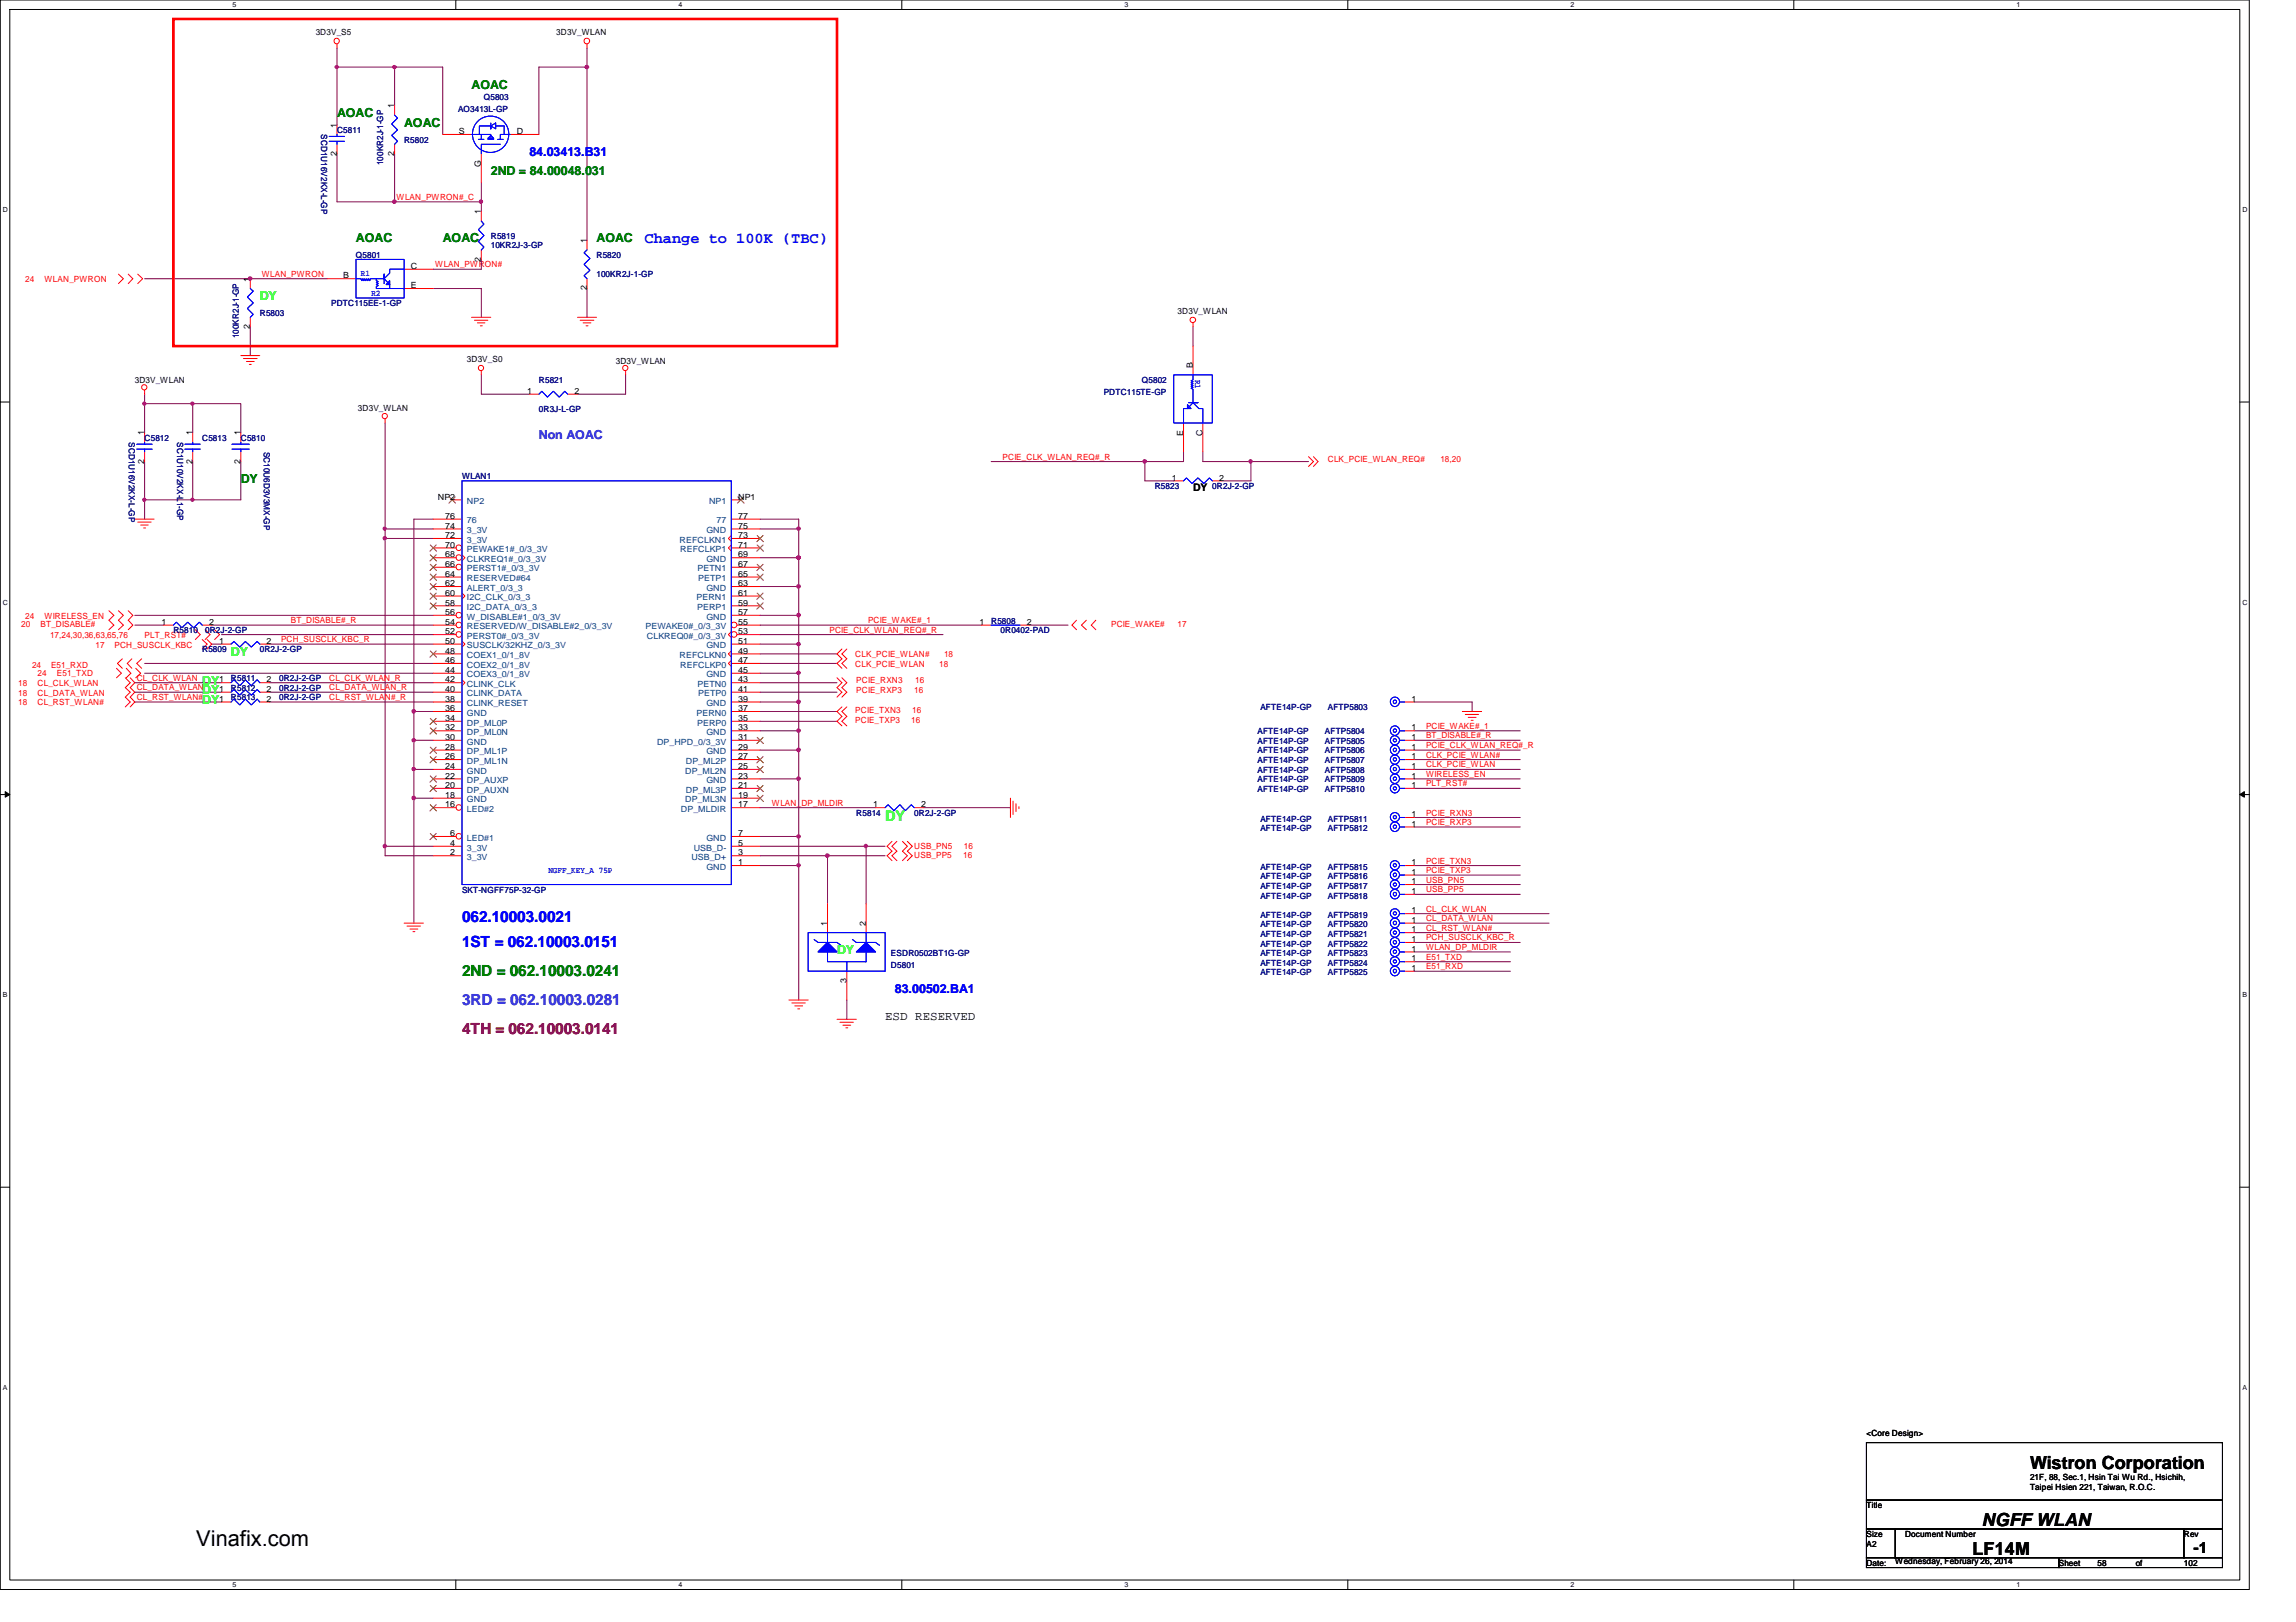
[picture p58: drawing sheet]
<svg xmlns="http://www.w3.org/2000/svg" width="297mm" height="210mm" viewBox="0 0 297 210" stroke-linecap="round" stroke-linejoin="round" font-family="sans-serif">
<defs><g id="words">
<text font-size="2.8" x="25.4" y="200.1">Vinafix.com</text>
<g font-size="2.3">
<text x="262.6" y="190.1">Wistron Corporation</text>
<text x="256.4" y="197.5">NGFF WLAN</text>
<text x="255.2" y="201.3">LF14M</text>
</g>
<g font-size="2" fill="#00f">
<text x="83.4" y="31.5">Change to 100K (TBC)</text>
<text x="59.8" y="119.3">062.10003.0021</text>
<text x="59.8" y="122.6">1ST = 062.10003.0151</text>
</g>
<text font-size="2" fill="#008000" x="59.8" y="126.3">2ND = 062.10003.0241</text>
<text font-size="2" fill="#8000ff" x="59.8" y="130">3RD = 062.10003.0281</text>
<text font-size="2" fill="#800000" x="59.8" y="133.8">4TH = 062.10003.0141</text>
<text font-size="2" x="283.8" y="201">-1</text>
<text font-size="1.9" fill="#0f0" x="114.5" y="106.2">DY</text>
<g font-size="1.6" fill="#008000">
<text x="61" y="11.5">AOAC</text>
<text x="43.6" y="15.2">AOAC</text>
<text x="52.3" y="16.4">AOAC</text>
<text x="63.5" y="22.6">2ND = 84.00048.031</text>
<text x="46.1" y="31.4">AOAC</text>
<text x="57.3" y="31.4">AOAC</text>
<text x="77.2" y="31.4">AOAC</text>
<text x="31.2" y="62.5">DY</text>
</g>
<g font-size="1.6" fill="#00f">
<text x="68.5" y="20.2">84.03413.B31</text>
<text x="115.8" y="128.4">83.00502.BA1</text>
</g>
<g font-size="1.6" fill="#0f0">
<text x="33.6" y="38.9">DY</text>
<text x="26.2" y="88.6">DY</text>
<text x="26.2" y="89.9">DY</text>
<text x="29.9" y="84.9">DY</text>
<text x="26.2" y="91.1">DY</text>
<text x="108.3" y="123.5">DY</text>
</g>
<text font-size="1.6" fill="#8000ff" x="69.7" y="56.8">Non AOAC</text>
<text font-size="1.6" x="114.5" y="132">ESD RESERVED</text>
<text font-size="1.4" x="154.3" y="63.5">DY</text>
<g font-size="1.1">
<text x="40.8" y="4.5">3D3V_S5</text>
<text x="72" y="4.5">3D3V_WLAN</text>
<text x="43.6" y="16.5" transform="rotate(-90 43.6 16.5)">1</text>
<text x="51" y="14" transform="rotate(-90 51 14)">1</text>
<text x="59.3" y="17.4">S</text>
<text x="66.9" y="17.4">D</text>
<text x="43.6" y="20.2" transform="rotate(-90 43.6 20.2)">2</text>
<text x="51" y="20.2" transform="rotate(-90 51 20.2)">2</text>
<text x="62.2" y="21.7" transform="rotate(-90 62.2 21.7)">G</text>
<text x="62.2" y="27.7" transform="rotate(-90 62.2 27.7)">1</text>
<text x="53.2" y="34.8">C</text>
<text x="62.2" y="33.9" transform="rotate(-90 62.2 33.9)">2</text>
<text x="75.9" y="31.5" transform="rotate(-90 75.9 31.5)">1</text>
<text x="32.3" y="36.4" transform="rotate(-90 32.3 36.4)">1</text>
<text x="44.4" y="36">B</text>
<text x="53.2" y="37.3">E</text>
<text x="75.9" y="37.6" transform="rotate(-90 75.9 37.6)">2</text>
<text x="152.4" y="40.6">3D3V_WLAN</text>
<text x="32.3" y="42.6" transform="rotate(-90 32.3 42.6)">2</text>
<text x="60.4" y="46.9">3D3V_S0</text>
<text x="79.7" y="47.1">3D3V_WLAN</text>
<text x="154.3" y="47.6" transform="rotate(-90 154.3 47.6)">B</text>
<text x="17.4" y="49.6">3D3V_WLAN</text>
<text x="46.3" y="53.2">3D3V_WLAN</text>
<text x="68.2" y="51">1</text>
<text x="74.3" y="51">2</text>
<text x="18.7" y="60" transform="rotate(-90 18.7 60)">2</text>
<text x="18.7" y="56.3" transform="rotate(-90 18.7 56.3)">1</text>
<text x="24.9" y="60" transform="rotate(-90 24.9 60)">2</text>
<text x="24.9" y="56.3" transform="rotate(-90 24.9 56.3)">1</text>
<text x="31.1" y="60" transform="rotate(-90 31.1 60)">2</text>
<text x="31.1" y="56.3" transform="rotate(-90 31.1 56.3)">1</text>
<text x="153.1" y="56.4" transform="rotate(-90 153.1 56.4)">E</text>
<text x="155.6" y="56.5" transform="rotate(-90 155.6 56.5)">C</text>
<text x="56.6" y="64.6">NP2</text>
<text x="95.5" y="64.6">NP1</text>
<text x="151.6" y="62.2">1</text>
<text x="157.7" y="62.2">2</text>
<text x="57.6" y="70.9">70</text>
<text x="57.6" y="69.6">72</text>
<text x="57.6" y="68.4">74</text>
<text x="57.6" y="67.1">76</text>
<text x="95.5" y="69.6">73</text>
<text x="95.5" y="70.9">71</text>
<text x="95.5" y="68.4">75</text>
<text x="95.5" y="67.1">77</text>
<text x="57.6" y="77.1">60</text>
<text x="57.6" y="75.9">62</text>
<text x="57.6" y="74.6">64</text>
<text x="57.6" y="73.4">66</text>
<text x="57.6" y="72.1">68</text>
<text x="95.5" y="74.6">65</text>
<text x="95.5" y="77.1">61</text>
<text x="95.5" y="72.1">69</text>
<text x="95.5" y="73.4">67</text>
<text x="95.5" y="75.9">63</text>
<text x="20.9" y="80.9">1</text>
<text x="27" y="80.9">2</text>
<text x="28.4" y="83.3">1</text>
<text x="34.5" y="83.3">2</text>
<text x="57.6" y="83.3">50</text>
<text x="57.6" y="82.1">52</text>
<text x="57.6" y="80.9">54</text>
<text x="57.6" y="79.6">56</text>
<text x="57.6" y="78.4">58</text>
<text x="95.5" y="80.9">55</text>
<text x="95.5" y="82.1">53</text>
<text x="95.5" y="79.6">57</text>
<text x="95.5" y="83.3">51</text>
<text x="95.5" y="78.4">59</text>
<text x="126.7" y="80.9">1</text>
<text x="132.8" y="80.9">2</text>
<text x="28.4" y="88.3">1</text>
<text x="28.4" y="89.5">1</text>
<text x="34.5" y="88.3">2</text>
<text x="34.5" y="89.5">2</text>
<text x="57.6" y="89.5">40</text>
<text x="57.6" y="88.3">42</text>
<text x="57.6" y="87.1">44</text>
<text x="57.6" y="85.8">46</text>
<text x="57.6" y="84.6">48</text>
<text x="95.5" y="84.6">49</text>
<text x="95.5" y="89.5">41</text>
<text x="95.5" y="85.8">47</text>
<text x="95.5" y="87.1">45</text>
<text x="95.5" y="88.3">43</text>
<text x="28.4" y="90.8">1</text>
<text x="34.5" y="90.8">2</text>
<text x="57.6" y="95.8">30</text>
<text x="57.6" y="94.5">32</text>
<text x="57.6" y="93.3">34</text>
<text x="57.6" y="92">36</text>
<text x="57.6" y="90.8">38</text>
<text x="95.5" y="95.8">31</text>
<text x="95.5" y="92">37</text>
<text x="95.5" y="90.8">39</text>
<text x="95.5" y="94.5">33</text>
<text x="95.5" y="93.3">35</text>
<text x="182.6" y="95.8">1</text>
<text x="182.6" y="90.8">1</text>
<text x="182.6" y="94.5">1</text>
<text x="57.6" y="102">20</text>
<text x="57.6" y="100.8">22</text>
<text x="57.6" y="99.5">24</text>
<text x="57.6" y="98.3">26</text>
<text x="57.6" y="97">28</text>
<text x="95.5" y="99.5">25</text>
<text x="95.5" y="97">29</text>
<text x="95.5" y="98.3">27</text>
<text x="95.5" y="100.8">23</text>
<text x="95.5" y="102">21</text>
<text x="182.6" y="99.5">1</text>
<text x="182.6" y="98.3">1</text>
<text x="182.6" y="100.8">1</text>
<text x="182.6" y="102">1</text>
<text x="182.6" y="97">1</text>
<text x="57.6" y="104.5">16</text>
<text x="57.6" y="103.3">18</text>
<text x="95.5" y="104.5">17</text>
<text x="95.5" y="103.3">19</text>
<text x="113" y="104.5">1</text>
<text x="119.2" y="104.5">2</text>
<text x="182.6" y="105.7">1</text>
<text x="182.6" y="107">1</text>
<text x="58.2" y="110.7">2</text>
<text x="58.2" y="109.5">4</text>
<text x="58.2" y="108.2">6</text>
<text x="95.5" y="109.5">5</text>
<text x="95.5" y="108.2">7</text>
<text x="95.5" y="112">1</text>
<text x="95.5" y="110.7">3</text>
<text x="182.6" y="112">1</text>
<text x="182.6" y="113.2">1</text>
<text x="107" y="119.8" transform="rotate(-90 107 119.8)">1</text>
<text x="112" y="119.8" transform="rotate(-90 112 119.8)">2</text>
<text x="182.6" y="115.7">1</text>
<text x="182.6" y="119.4">1</text>
<text x="182.6" y="114.4">1</text>
<text x="182.6" y="118.2">1</text>
<text x="182.6" y="123.1">1</text>
<text x="182.6" y="120.6">1</text>
<text x="182.6" y="121.9">1</text>
<text x="182.6" y="124.4">1</text>
<text x="182.6" y="125.6">1</text>
<text x="109.5" y="127.2" transform="rotate(-90 109.5 127.2)">3</text>
<text x="241.5" y="185.9">&lt;Core Design&gt;</text>
<text x="262.6" y="191.5">21F, 88, Sec.1, Hsin Tai Wu Rd., Hsichih,</text>
<text x="241.5" y="195.2">Title</text>
<text x="262.6" y="192.8">Taipei Hsien 221, Taiwan, R.O.C.</text>
<text x="241.5" y="202.6">Date:</text>
<text x="241.5" y="200.2">A2</text>
<text x="241.5" y="198.9">Size</text>
<text x="245.2" y="202.4">Wednesday, February 26, 2014</text>
<text x="246.5" y="198.9">Document Number</text>
<text x="266.4" y="202.6">Sheet</text>
<text x="271.4" y="202.6">58</text>
<text x="276.3" y="202.6">of</text>
<text x="282.5" y="198.9">Rev</text>
<text x="282.5" y="202.6">102</text>
</g>
<g font-size="1.1" fill="#000080">
<text x="41.6" y="17.4" transform="rotate(90 41.6 17.4)">SCD1U16V2KX-L-GP</text>
<text x="43.6" y="17.2">C5811</text>
<text x="59.3" y="14.5">AO3413L-GP</text>
<text x="62.6" y="13">Q5803</text>
<text x="49.6" y="21.4" transform="rotate(-90 49.6 21.4)">100KR2J-1-GP</text>
<text x="52.3" y="18.5">R5802</text>
<text x="46.1" y="33.4">Q5801</text>
<text x="63.5" y="30.9">R5819</text>
<text x="63.5" y="32">10KR2J-3-GP</text>
<text x="77.2" y="33.4">R5820</text>
<text x="77.2" y="35.9">100KR2J-1-GP</text>
<text x="33.6" y="40.9">R5803</text>
<text x="42.8" y="39.6">PDTC115EE-1-GP</text>
<text x="30.9" y="43.8" transform="rotate(-90 30.9 43.8)">100KR2J-1-GP</text>
<text x="69.7" y="49.6">R5821</text>
<text x="69.7" y="53.3">0R3J-L-GP</text>
<text x="142.8" y="51.1">PDTC115TE-GP</text>
<text x="147.7" y="49.6">Q5802</text>
<text x="16.7" y="57.2" transform="rotate(90 16.7 57.2)">SCD1U16V2KX-L-GP</text>
<text x="18.7" y="57.1">C5812</text>
<text x="22.9" y="57.2" transform="rotate(90 22.9 57.2)">SC1U10V2KX-L1-GP</text>
<text x="26.2" y="57.1">C5813</text>
<text x="31.2" y="57.1">C5810</text>
<text x="34.1" y="58.5" transform="rotate(90 34.1 58.5)">SC10U6D3V3MX-GP</text>
<text x="59.8" y="62">WLAN1</text>
<text x="149.4" y="63.3">R5823</text>
<text x="156.8" y="63.3">0R2J-2-GP</text>
<text x="22.4" y="82">R5810</text>
<text x="26.5" y="82">0R2J-2-GP</text>
<text x="128.2" y="80.7">R5808</text>
<text x="129.5" y="82">0R0402-PAD</text>
<text x="26.2" y="84.4">R5809</text>
<text x="29.9" y="88.2">R5811</text>
<text x="29.9" y="89.4">R5812</text>
<text x="33.6" y="84.4">0R2J-2-GP</text>
<text x="36.1" y="88.2">0R2J-2-GP</text>
<text x="36.1" y="89.4">0R2J-2-GP</text>
<text x="29.9" y="90.6">R5813</text>
<text x="36.1" y="90.6">0R2J-2-GP</text>
<text x="162.7" y="95">AFTE14P-GP</text>
<text x="163.1" y="91.9">AFTE14P-GP</text>
<text x="171.4" y="95">AFTP5804</text>
<text x="171.8" y="91.9">AFTP5803</text>
<text x="162.7" y="100">AFTE14P-GP</text>
<text x="162.7" y="98.8">AFTE14P-GP</text>
<text x="162.7" y="101.2">AFTE14P-GP</text>
<text x="162.7" y="96.3">AFTE14P-GP</text>
<text x="162.7" y="97.5">AFTE14P-GP</text>
<text x="171.4" y="100">AFTP5808</text>
<text x="171.4" y="98.8">AFTP5807</text>
<text x="171.4" y="101.2">AFTP5809</text>
<text x="171.4" y="96.3">AFTP5805</text>
<text x="171.4" y="97.5">AFTP5806</text>
<text x="110.8" y="105.6">R5814</text>
<text x="118.3" y="105.6">0R2J-2-GP</text>
<text x="162.7" y="102.5">AFTE14P-GP</text>
<text x="163.1" y="106.3">AFTE14P-GP</text>
<text x="163.1" y="107.6">AFTE14P-GP</text>
<text x="171.4" y="102.5">AFTP5810</text>
<text x="171.8" y="106.3">AFTP5811</text>
<text x="171.8" y="107.6">AFTP5812</text>
<text x="163.1" y="112.6">AFTE14P-GP</text>
<text x="163.1" y="113.8">AFTE14P-GP</text>
<text x="171.8" y="112.6">AFTP5815</text>
<text x="171.8" y="113.8">AFTP5816</text>
<text x="59.8" y="115.5">SKT-NGFF75P-32-GP</text>
<text x="163.1" y="116.3">AFTE14P-GP</text>
<text x="163.1" y="115.1">AFTE14P-GP</text>
<text x="163.1" y="118.8">AFTE14P-GP</text>
<text x="171.8" y="116.3">AFTP5818</text>
<text x="171.8" y="115.1">AFTP5817</text>
<text x="171.8" y="118.8">AFTP5819</text>
<text x="115.3" y="125.3">D5801</text>
<text x="115.3" y="123.7">ESDR0502BT1G-GP</text>
<text x="163.1" y="123.7">AFTE14P-GP</text>
<text x="163.1" y="121.3">AFTE14P-GP</text>
<text x="163.1" y="120">AFTE14P-GP</text>
<text x="163.1" y="122.5">AFTE14P-GP</text>
<text x="163.1" y="125">AFTE14P-GP</text>
<text x="171.8" y="123.7">AFTP5823</text>
<text x="171.8" y="121.3">AFTP5821</text>
<text x="171.8" y="120">AFTP5820</text>
<text x="171.8" y="122.5">AFTP5822</text>
<text x="171.8" y="125">AFTP5824</text>
<text x="163.1" y="126.2">AFTE14P-GP</text>
<text x="171.8" y="126.2">AFTP5825</text>
</g>
<g font-size="1.1" fill="#f00">
<text x="51.3" y="25.9">WLAN_PWRON#_C</text>
<text x="33.9" y="35.8">WLAN_PWRON</text>
<text x="56.3" y="34.6">WLAN_PWRON#</text>
<text x="3.3" y="36.5">24</text>
<text x="5.8" y="36.5">WLAN_PWRON</text>
<text x="129.7" y="59.5">PCIE_CLK_WLAN_REQ#_R</text>
<text x="171.8" y="59.8">CLK_PCIE_WLAN_REQ#</text>
<text x="186.3" y="59.8">18,20</text>
<text x="2.7" y="81.2">20</text>
<text x="3.3" y="80.1">24</text>
<text x="5.2" y="81.2">BT_DISABLE#</text>
<text x="5.8" y="80.1">WIRELESS_EN</text>
<text x="6.5" y="82.5">17,24,30,36,63,65,76</text>
<text x="12.4" y="83.8">17</text>
<text x="14.8" y="83.8">PCH_SUSCLK_KBC</text>
<text x="18.7" y="82.5">PLT_RST#</text>
<text x="36.4" y="83.1">PCH_SUSCLK_KBC_R</text>
<text x="37.6" y="80.6">BT_DISABLE#_R</text>
<text x="107.3" y="81.9">PCIE_CLK_WLAN_REQ#_R</text>
<text x="112.3" y="80.6">PCIE_WAKE#_1</text>
<text x="143.8" y="81.2">PCIE_WAKE#</text>
<text x="152.4" y="81.2">17</text>
<text x="2.4" y="88.8">18</text>
<text x="4.1" y="86.4">24</text>
<text x="4.9" y="88.8">CL_CLK_WLAN</text>
<text x="4.9" y="87.4">24</text>
<text x="6.6" y="86.4">E51_RXD</text>
<text x="7.4" y="87.4">E51_TXD</text>
<text x="17.7" y="89.3">CL_DATA_WLAN</text>
<text x="17.7" y="88.1">CL_CLK_WLAN</text>
<text x="42.6" y="88.1">CL_CLK_WLAN_R</text>
<text x="42.6" y="89.3">CL_DATA_WLAN_R</text>
<text x="110.7" y="86.3">CLK_PCIE_WLAN</text>
<text x="110.7" y="85">CLK_PCIE_WLAN#</text>
<text x="110.8" y="88.4">PCIE_RXN3</text>
<text x="110.8" y="89.7">PCIE_RXP3</text>
<text x="118.3" y="89.7">16</text>
<text x="118.4" y="88.4">16</text>
<text x="121.5" y="86.3">18</text>
<text x="122.1" y="85">18</text>
<text x="2.4" y="90">18</text>
<text x="2.4" y="91.3">18</text>
<text x="4.9" y="90">CL_DATA_WLAN</text>
<text x="4.9" y="91.3">CL_RST_WLAN#</text>
<text x="17.7" y="90.6">CL_RST_WLAN#</text>
<text x="42.6" y="90.6">CL_RST_WLAN#_R</text>
<text x="110.7" y="93.5">PCIE_TXP3</text>
<text x="110.7" y="92.3">PCIE_TXN3</text>
<text x="117.9" y="93.5">16</text>
<text x="118" y="92.3">16</text>
<text x="184.5" y="94.3">PCIE_WAKE#_1</text>
<text x="184.5" y="95.5">BT_DISABLE#_R</text>
<text x="184.5" y="101.8">PLT_RST#</text>
<text x="184.5" y="99.3">CLK_PCIE_WLAN</text>
<text x="184.5" y="96.8">PCIE_CLK_WLAN_REQ#_R</text>
<text x="184.5" y="100.5">WIRELESS_EN</text>
<text x="184.5" y="98">CLK_PCIE_WLAN#</text>
<text x="99.9" y="104.3">WLAN_DP_MLDIR</text>
<text x="184.5" y="105.5">PCIE_RXN3</text>
<text x="184.5" y="106.8">PCIE_RXP3</text>
<text x="118.3" y="109.8">USB_PN5</text>
<text x="118.3" y="111.1">USB_PP5</text>
<text x="124.6" y="111.1">16</text>
<text x="124.7" y="109.8">16</text>
<text x="184.5" y="111.8">PCIE_TXN3</text>
<text x="184.5" y="113">PCIE_TXP3</text>
<text x="184.5" y="114.2">USB_PN5</text>
<text x="184.5" y="115.5">USB_PP5</text>
<text x="184.5" y="119.2">CL_DATA_WLAN</text>
<text x="184.5" y="118">CL_CLK_WLAN</text>
<text x="184.5" y="120.4">CL_RST_WLAN#</text>
<text x="184.5" y="121.7">PCH_SUSCLK_KBC_R</text>
<text x="184.5" y="122.9">WLAN_DP_MLDIR</text>
<text x="184.5" y="124.2">E51_TXD</text>
<text x="184.5" y="125.4">E51_RXD</text>
</g>
<g font-size="1.1" fill="#00f">
<text x="46.7" y="35.8">R1</text>
<text x="48" y="38.3">R2</text>
<text x="154.6" y="49.1" transform="rotate(90 154.6 49.1)">R1</text>
<text x="70.9" y="112.9">NGFF_KEY_A 75P</text>
</g>
<g font-size="1.1" fill="#004080">
<text x="60.4" y="65.2">NP2</text>
<text x="91.7" y="65.2">NP1</text>
<text x="60.4" y="71.5">PEWAKE1#_0/3_3V</text>
<text x="60.4" y="70.2">3_3V</text>
<text x="60.4" y="69">3_3V</text>
<text x="60.4" y="67.7">76</text>
<text x="87.9" y="70.2">REFCLKN1</text>
<text x="88" y="71.5">REFCLKP1</text>
<text x="91.4" y="69">GND</text>
<text x="92.7" y="67.7">77</text>
<text x="60.4" y="77.7">I2C_CLK_0/3_3</text>
<text x="60.4" y="76.5">ALERT_0/3_3</text>
<text x="60.4" y="75.2">RESERVED#64</text>
<text x="60.4" y="74">PERST1#_0/3_3V</text>
<text x="60.4" y="72.7">CLKREQ1#_0/3_3V</text>
<text x="90.1" y="77.7">PERN1</text>
<text x="90.3" y="74">PETN1</text>
<text x="90.3" y="75.2">PETP1</text>
<text x="91.4" y="72.7">GND</text>
<text x="91.4" y="76.5">GND</text>
<text x="60.4" y="83.9">SUSCLK/32KHZ_0/3_3V</text>
<text x="60.4" y="82.7">PERST0#_0/3_3V</text>
<text x="60.4" y="81.4">RESERVED/W_DISABLE#2_0/3_3V</text>
<text x="60.4" y="80.2">W_DISABLE#1_0/3_3V</text>
<text x="60.4" y="79">I2C_DATA_0/3_3</text>
<text x="83.5" y="81.4">PEWAKE0#_0/3_3V</text>
<text x="83.7" y="82.7">CLKREQ0#_0/3_3V</text>
<text x="90.2" y="79">PERP1</text>
<text x="91.4" y="80.2">GND</text>
<text x="91.4" y="83.9">GND</text>
<text x="60.4" y="88.9">CLINK_CLK</text>
<text x="60.4" y="87.7">COEX3_0/1_8V</text>
<text x="60.4" y="86.4">COEX2_0/1_8V</text>
<text x="60.4" y="85.2">COEX1_0/1_8V</text>
<text x="87.9" y="85.2">REFCLKN0</text>
<text x="88" y="86.4">REFCLKP0</text>
<text x="90.3" y="88.9">PETN0</text>
<text x="91.4" y="87.7">GND</text>
<text x="60.4" y="95.1">DP_ML0N</text>
<text x="60.4" y="93.9">DP_ML0P</text>
<text x="60.4" y="92.6">GND</text>
<text x="60.4" y="91.4">CLINK_RESET</text>
<text x="60.4" y="90.1">CLINK_DATA</text>
<text x="90.1" y="92.6">PERN0</text>
<text x="90.2" y="93.9">PERP0</text>
<text x="90.3" y="90.1">PETP0</text>
<text x="91.4" y="91.4">GND</text>
<text x="91.4" y="95.1">GND</text>
<text x="60.4" y="101.3">DP_AUXP</text>
<text x="60.4" y="100.1">GND</text>
<text x="60.4" y="98.8">DP_ML1N</text>
<text x="60.4" y="97.6">DP_ML1P</text>
<text x="60.4" y="96.4">GND</text>
<text x="85" y="96.4">DP_HPD_0/3_3V</text>
<text x="88.6" y="100.1">DP_ML2N</text>
<text x="88.7" y="98.8">DP_ML2P</text>
<text x="91.4" y="97.6">GND</text>
<text x="91.4" y="101.3">GND</text>
<text x="60.4" y="105.1">LED#2</text>
<text x="60.4" y="103.8">GND</text>
<text x="60.4" y="102.6">DP_AUXN</text>
<text x="88.1" y="105.1">DP_MLDIR</text>
<text x="88.6" y="103.8">DP_ML3N</text>
<text x="88.7" y="102.6">DP_ML3P</text>
<text x="60.4" y="111.3">3_3V</text>
<text x="60.4" y="110.1">3_3V</text>
<text x="60.4" y="108.8">LED#1</text>
<text x="89.4" y="111.3">USB_D+</text>
<text x="89.7" y="110.1">USB_D-</text>
<text x="91.4" y="108.8">GND</text>
<text x="91.4" y="112.6">GND</text>
</g>
<g font-size=".9">
<text x="30.1" y=".9">5</text>
<text x="87.8" y=".9">4</text>
<text x="145.5" y=".9">3</text>
<text x="203.2" y=".9">2</text>
<text x="260.9" y=".9">1</text>
<text x=".4" y="27.4">D</text>
<text x="290.1" y="27.4">D</text>
<text x=".4" y="78.2">C</text>
<text x="290.1" y="78.2">C</text>
<text x=".4" y="129">B</text>
<text x="290.1" y="129">B</text>
<text x=".4" y="179.8">A</text>
<text x="290.1" y="179.8">A</text>
<text x="30.1" y="205.4">5</text>
<text x="87.8" y="205.4">4</text>
<text x="145.5" y="205.4">3</text>
<text x="203.2" y="205.4">2</text>
<text x="260.9" y="205.4">1</text>
</g>
</g></defs>
<path d="M0 0h291v205.7h-291zM1.3 1.2h288.5v203.3h-288.5z" fill="none" stroke="#000" stroke-width=".13"/>
<g fill="#fff">
<path d="M30.1 .1h.5v1h-.5z"/>
<path d="M30.1 204.6h.5v1h-.5z"/>
</g>
<path d="M59 0v1.2M59 204.5v1.2" fill="none" stroke="#000" stroke-width=".13"/>
<g fill="#fff">
<path d="M87.8 .1h.5v1h-.5z"/>
<path d="M87.8 204.6h.5v1h-.5z"/>
</g>
<path d="M116.7 0v1.2M116.7 204.5v1.2" fill="none" stroke="#000" stroke-width=".13"/>
<g fill="#fff">
<path d="M145.5 .1h.5v1h-.5z"/>
<path d="M145.5 204.6h.5v1h-.5z"/>
</g>
<path d="M174.4 0v1.2M174.4 204.5v1.2" fill="none" stroke="#000" stroke-width=".13"/>
<g fill="#fff">
<path d="M203.2 .1h.5v1h-.5z"/>
<path d="M203.2 204.6h.5v1h-.5z"/>
</g>
<path d="M232.1 0v1.2M232.1 204.5v1.2" fill="none" stroke="#000" stroke-width=".13"/>
<g fill="#fff">
<path d="M260.9 .1h.5v1h-.5z"/>
<path d="M260.9 204.6h.5v1h-.5z"/>
<path d="M.4 26.6h.6v1h-.6z"/>
<path d="M290.1 26.6h.6v1h-.6z"/>
<path d="M.4 77.4h.6v1h-.6z"/>
<path d="M290.1 77.4h.6v1h-.6z"/>
</g>
<path d="M0 52h1.3M289.8 52h1.2" fill="none" stroke="#000" stroke-width=".13"/>
<g fill="#fff">
<path d="M.4 128.2h.6v1h-.6z"/>
<path d="M290.1 128.2h.6v1h-.6z"/>
</g>
<path d="M0 102.8h1.3M.7 102.4l.6 .4-.6 .4zM289.8 102.8h1.2M289.8 102.8l.6-.4v.8z" fill="none" stroke="#000" stroke-width=".13"/>
<path d="M.7 102.4l.6 .4-.6 .4zM289.8 102.8l.6-.4v.8z" fill="#000"/>
<g fill="#fff">
<path d="M.4 179h.5v1h-.5z"/>
<path d="M290.1 179h.6v1h-.6z"/>
</g>
<path d="M0 153.6h1.3M289.8 153.6h1.2" fill="none" stroke="#000" stroke-width=".13"/>
<g fill="none" stroke="#800040" stroke-width=".13">
<path d="M17.4 79.6h38.6M53.5 99.6h2.5M133.2 80.9h5M183 90.8h7.5v1.3M183 99.6h13.7M183 97.1h13.7M183 94.6h13.7M183 95.8h13.7M183 98.3h13.7M53.5 103.3v16.2M183 112h13.7M183 102h13.7"/>
<path d="M183 113.2h13.7M183 105.8h13.7M183 114.5h13.7M183 107h13.7M183 115.7h13.7M183 100.8h13.7"/>
</g>
<path d="M53.4 103.1h.3l.1 .2-.1 .1-.2 .1-.1-.1z" fill-rule="evenodd" fill="#f0f"/>
<path d="M53.4 103.1h.3l.1 .2-.1 .1-.2 .1-.1-.1z" fill="none" stroke="#f0f" stroke-width=".13"/>
<path d="M56 68.5h-6.2v1.2M49.8 110.7h6.2" fill="none" stroke="#800040" stroke-width=".13"/>
<path d="M49.6 68.3h.3l.1 .1-.1 .1-.1 .1-.2-.1z" fill-rule="evenodd" fill="#f0f"/>
<path d="M49.6 68.3h.3l.1 .1-.1 .1-.1 .1-.2-.1z" fill="none" stroke="#f0f" stroke-width=".13"/>
<path d="M56 109.5h-6.2v1.2" fill="none" stroke="#800040" stroke-width=".13"/>
<path d="M49.6 109.3h.3l.1 .2-.1 .1-.1 .1-.2-.1z" fill-rule="evenodd" fill="#f0f"/>
<path d="M49.6 109.3h.3l.1 .2-.1 .1-.1 .1-.2-.1z" fill="none" stroke="#f0f" stroke-width=".13"/>
<path d="M49.8 54.7v13.8M49.8 69.7h6.2M53.5 99.6v3.7" fill="none" stroke="#800040" stroke-width=".13"/>
<path d="M53.4 99.4h.3l.1 .1-.1 .2h-.2h-.1z" fill-rule="evenodd" fill="#f0f"/>
<path d="M53.4 99.4h.3l.1 .1-.1 .2h-.2h-.1z" fill="none" stroke="#f0f" stroke-width=".13"/>
<path d="M53.5 92.1v3.7M53.5 103.3h2.5" fill="none" stroke="#800040" stroke-width=".13"/>
<path d="M53.4 91.9h.3l.1 .1-.1 .2-.2 .1-.1-.1z" fill-rule="evenodd" fill="#f0f"/>
<path d="M53.4 91.9h.3l.1 .1-.1 .2-.2 .1-.1-.1z" fill="none" stroke="#f0f" stroke-width=".13"/>
<path d="M53.5 67.2h2.5M53.5 95.8v3.8" fill="none" stroke="#800040" stroke-width=".13"/>
<path d="M53.4 95.6h.3l.1 .2-.1 .1-.2 .1-.1-.1z" fill-rule="evenodd" fill="#f0f"/>
<path d="M53.4 95.6h.3l.1 .2-.1 .1-.2 .1-.1-.1z" fill="none" stroke="#f0f" stroke-width=".13"/>
<path d="M49.8 69.7v39.8M53.5 95.8h2.5" fill="none" stroke="#800040" stroke-width=".13"/>
<path d="M49.6 69.5h.3l.1 .1-.1 .2-.1 .1-.2-.1z" fill-rule="evenodd" fill="#f0f"/>
<path d="M49.6 69.5h.3l.1 .1-.1 .2-.1 .1-.2-.1z" fill="none" stroke="#f0f" stroke-width=".13"/>
<path d="M18.7 51v1.2" fill="none" stroke="#800040" stroke-width=".13"/>
<path d="M18.5 52.1h.3l.1 .1-.1 .2-.1 .1-.2-.1z" fill-rule="evenodd" fill="#f0f"/>
<path d="M18.5 52.1h.3l.1 .1-.1 .2-.1 .1-.2-.1z" fill="none" stroke="#f0f" stroke-width=".13"/>
<path d="M18.7 52.2h6.2v3.8" fill="none" stroke="#800040" stroke-width=".13"/>
<path d="M24.7 52.1h.3l.1 .1-.1 .2-.1 .1-.2-.1z" fill-rule="evenodd" fill="#f0f"/>
<path d="M24.7 52.1h.3l.1 .1-.1 .2-.1 .1-.2-.1z" fill="none" stroke="#f0f" stroke-width=".13"/>
<path d="M18.7 52.2v3.8M18.7 59.7v5h6.2v-5M24.9 52.2h6.3v3.8" fill="none" stroke="#800040" stroke-width=".13"/>
<path d="M24.7 64.5h.3l.1 .2-.1 .1-.1 .1-.2-.1z" fill-rule="evenodd" fill="#f0f"/>
<path d="M24.7 64.5h.3l.1 .2-.1 .1-.1 .1-.2-.1z" fill="none" stroke="#f0f" stroke-width=".13"/>
<path d="M18.5 64.5h.3l.1 .2-.1 .1-.1 .1-.2-.1z" fill-rule="evenodd" fill="#f0f"/>
<path d="M18.5 64.5h.3l.1 .2-.1 .1-.1 .1-.2-.1z" fill="none" stroke="#f0f" stroke-width=".13"/>
<path d="M31.2 59.7v5h-6.3M18.7 64.7v2.5M53.5 67.2v24.9h2.5M27.4 80.9h28.6M28.7 82.1h27.3M34.9 83.4h21.1M112.1 109.5v7.5" fill="none" stroke="#800040" stroke-width=".13"/>
<path d="M111.9 109.3h.2l.1 .2-.1 .1-.1 .1-.1-.1z" fill-rule="evenodd" fill="#f0f"/>
<path d="M111.9 109.3h.2l.1 .2-.1 .1-.1 .1-.1-.1z" fill="none" stroke="#f0f" stroke-width=".13"/>
<path d="M107.1 110.7v6.3M109.6 129.4v2.5" fill="none" stroke="#800040" stroke-width=".13"/>
<path d="M106.9 110.5h.3l.1 .2-.1 .2-.2 .1-.1-.1z" fill-rule="evenodd" fill="#f0f"/>
<path d="M106.9 110.5h.3l.1 .2-.1 .2-.2 .1-.1-.1z" fill="none" stroke="#f0f" stroke-width=".13"/>
<path d="M98.3 83.4h5v3.7M98.3 109.5h16.2M98.3 110.7h16.2" fill="none" stroke="#800040" stroke-width=".13"/>
<path d="M103.1 83.2h.4v.2v.1l-.2 .1-.2-.1z" fill-rule="evenodd" fill="#f0f"/>
<path d="M103.1 83.2h.4v.2v.1l-.2 .1-.2-.1z" fill="none" stroke="#f0f" stroke-width=".13"/>
<path d="M103.3 108.2v3.8" fill="none" stroke="#800040" stroke-width=".13"/>
<path d="M103.1 108.1h.4v.1v.2l-.2 .1-.2-.1z" fill-rule="evenodd" fill="#f0f"/>
<path d="M103.1 108.1h.4v.1v.2l-.2 .1-.2-.1z" fill="none" stroke="#f0f" stroke-width=".13"/>
<path d="M103.3 68.5v3.7" fill="none" stroke="#800040" stroke-width=".13"/>
<path d="M103.1 72h.4v.1v.2l-.2 .1-.2-.1z" fill-rule="evenodd" fill="#f0f"/>
<path d="M103.1 72h.4v.1v.2l-.2 .1-.2-.1z" fill="none" stroke="#f0f" stroke-width=".13"/>
<path d="M103.1 68.3h.4v.1v.1l-.2 .1-.2-.1z" fill-rule="evenodd" fill="#f0f"/>
<path d="M103.1 68.3h.4v.1v.1l-.2 .1-.2-.1z" fill="none" stroke="#f0f" stroke-width=".13"/>
<path d="M98.3 112h5" fill="none" stroke="#800040" stroke-width=".13"/>
<path d="M103.1 111.8h.4v.2v.1l-.2 .1-.2-.1z" fill-rule="evenodd" fill="#f0f"/>
<path d="M103.1 111.8h.4v.2v.1l-.2 .1-.2-.1z" fill="none" stroke="#f0f" stroke-width=".13"/>
<path d="M98.3 87.1h5v3.7" fill="none" stroke="#800040" stroke-width=".13"/>
<path d="M103.1 86.9h.4v.2v.1l-.2 .1-.2-.1z" fill-rule="evenodd" fill="#f0f"/>
<path d="M103.1 86.9h.4v.2v.1l-.2 .1-.2-.1z" fill="none" stroke="#f0f" stroke-width=".13"/>
<path d="M98.3 72.2h5v3.7" fill="none" stroke="#800040" stroke-width=".13"/>
<path d="M103.1 72h.4v.1v.2l-.2 .1-.2-.1z" fill-rule="evenodd" fill="#f0f"/>
<path d="M103.1 72h.4v.1v.2l-.2 .1-.2-.1z" fill="none" stroke="#f0f" stroke-width=".13"/>
<path d="M98.3 90.8h5v3.8M103.3 112v17.4" fill="none" stroke="#800040" stroke-width=".13"/>
<path d="M103.1 90.7h.4v.1v.2l-.2 .1-.2-.1z" fill-rule="evenodd" fill="#f0f"/>
<path d="M103.1 90.7h.4v.1v.2l-.2 .1-.2-.1z" fill="none" stroke="#f0f" stroke-width=".13"/>
<path d="M98.3 75.9h5v3.7" fill="none" stroke="#800040" stroke-width=".13"/>
<path d="M103.1 75.7h.4v.2v.1l-.2 .1-.2-.1z" fill-rule="evenodd" fill="#f0f"/>
<path d="M103.1 75.7h.4v.2v.1l-.2 .1-.2-.1z" fill="none" stroke="#f0f" stroke-width=".13"/>
<path d="M98.3 94.6h5v2.5M98.3 108.2h5" fill="none" stroke="#800040" stroke-width=".13"/>
<path d="M103.1 94.4h.4v.1v.2l-.2 .1-.2-.1z" fill-rule="evenodd" fill="#f0f"/>
<path d="M103.1 94.4h.4v.1v.2l-.2 .1-.2-.1z" fill="none" stroke="#f0f" stroke-width=".13"/>
<path d="M98.3 79.6h5v3.8" fill="none" stroke="#800040" stroke-width=".13"/>
<path d="M103.1 79.4h.4v.2v.2h-.2h-.2z" fill-rule="evenodd" fill="#f0f"/>
<path d="M103.1 79.4h.4v.2v.2h-.2h-.2z" fill="none" stroke="#f0f" stroke-width=".13"/>
<path d="M98.3 67.2h5v1.3h-5M98.3 97.1h5v3.7M98.3 88.3h10M98.3 92.1h10M98.3 93.3h10M98.3 84.6h10M98.3 85.9h10M98.3 89.6h10M98.3 82.1h23.7M98.3 80.9h28.7" fill="none" stroke="#800040" stroke-width=".13"/>
<path d="M103.1 96.9h.4v.1v.2l-.2 .1-.2-.1z" fill-rule="evenodd" fill="#f0f"/>
<path d="M103.1 96.9h.4v.1v.2l-.2 .1-.2-.1z" fill="none" stroke="#f0f" stroke-width=".13"/>
<path d="M98.3 100.8h5v7.4" fill="none" stroke="#800040" stroke-width=".13"/>
<path d="M103.1 100.6h.4v.2v.1l-.2 .1-.2-.1z" fill-rule="evenodd" fill="#f0f"/>
<path d="M103.1 100.6h.4v.2v.1l-.2 .1-.2-.1z" fill="none" stroke="#f0f" stroke-width=".13"/>
<path d="M62.3 48.5v2.5h6.2M80.9 48.5v2.5h-6.2M161.8 59.7h7.5M183 119.5h17.4M183 118.2h17.4M183 120.7h12.4" fill="none" stroke="#800040" stroke-width=".13"/>
<path d="M161.6 59.5h.3l.1 .2-.1 .2h-.1h-.2z" fill-rule="evenodd" fill="#f0f"/>
<path d="M161.6 59.5h.3l.1 .2-.1 .2h-.1h-.2z" fill="none" stroke="#f0f" stroke-width=".13"/>
<path d="M128.2 59.7h19.9v2.5M154.3 42.3v2.5M155.6 58.5v1.2h6.2v2.5h-3.7" fill="none" stroke="#800040" stroke-width=".13"/>
<path d="M147.9 59.5h.4v.2v.2h-.2h-.2z" fill-rule="evenodd" fill="#f0f"/>
<path d="M147.9 59.5h.4v.2v.2h-.2h-.2z" fill="none" stroke="#f0f" stroke-width=".13"/>
<g fill="none" stroke="#800040" stroke-width=".13">
<path d="M51.1 26.1h11.2M32.4 42.3v3.7M153.1 58.5v1.2h-5M148.1 62.2h3.7M17.4 90.8h11.3M17.4 89.6h11.3M17.4 88.3h11.3M17.4 80.9h3.8M18.7 87.1h37.3M18.7 85.9h37.3M27.4 83.4h1.3M34.9 88.3h21.1"/>
<path d="M34.9 89.6h21.1M34.9 90.8h21.1M98.3 104.5h15M119.5 104.5h11.2M183 122h13.7M183 123.2h12.4"/>
</g>
<path d="M62.1 25.9h.3v.2v.2h-.2h-.1z" fill-rule="evenodd" fill="#f0f"/>
<path d="M62.1 25.9h.3v.2v.2h-.2h-.1z" fill="none" stroke="#f0f" stroke-width=".13"/>
<path d="M50.9 25.9h.3l.1 .2-.1 .2h-.2h-.1z" fill-rule="evenodd" fill="#f0f"/>
<path d="M50.9 25.9h.3l.1 .2-.1 .2h-.2h-.1z" fill="none" stroke="#f0f" stroke-width=".13"/>
<path d="M57.3 8.7v8.7M32.4 36.1h9.9M62.3 26.1v1.2M62.3 33.6v1.2h-6.3M62.3 37.3v3.8M75.9 37.3v3.8" fill="none" stroke="#800040" stroke-width=".13"/>
<path d="M32.2 35.9h.3l.1 .1-.1 .2-.2 .1-.1-.1z" fill-rule="evenodd" fill="#f0f"/>
<path d="M32.2 35.9h.3l.1 .1-.1 .2-.2 .1-.1-.1z" fill="none" stroke="#f0f" stroke-width=".13"/>
<path d="M43.6 6.2v2.5M51.1 8.7h6.2" fill="none" stroke="#800040" stroke-width=".13"/>
<path d="M50.9 8.5h.3l.1 .2-.1 .1-.2 .1-.1-.1z" fill-rule="evenodd" fill="#f0f"/>
<path d="M50.9 8.5h.3l.1 .2-.1 .1-.2 .1-.1-.1z" fill="none" stroke="#f0f" stroke-width=".13"/>
<path d="M51.1 13.7v-5h-7.5v7.5M69.7 8.7v8.7M56 37.3h6.3" fill="none" stroke="#800040" stroke-width=".13"/>
<path d="M43.4 8.5h.3l.1 .2-.1 .1-.1 .1-.2-.1z" fill-rule="evenodd" fill="#f0f"/>
<path d="M43.4 8.5h.3l.1 .2-.1 .1-.1 .1-.2-.1z" fill="none" stroke="#f0f" stroke-width=".13"/>
<path d="M69.7 8.7h6.2" fill="none" stroke="#800040" stroke-width=".13"/>
<path d="M75.7 8.5h.4l.1 .2-.1 .1-.2 .1-.2-.1z" fill-rule="evenodd" fill="#f0f"/>
<path d="M75.7 8.5h.4l.1 .2-.1 .1-.2 .1-.2-.1z" fill="none" stroke="#f0f" stroke-width=".13"/>
<path d="M43.6 19.9v6.2M75.9 8.7v22.4" fill="none" stroke="#800040" stroke-width=".13"/>
<path d="M75.7 8.5h.4l.1 .2-.1 .1-.2 .1-.2-.1z" fill-rule="evenodd" fill="#f0f"/>
<path d="M75.7 8.5h.4l.1 .2-.1 .1-.2 .1-.2-.1z" fill="none" stroke="#f0f" stroke-width=".13"/>
<path d="M51.1 19.9v6.2h-7.5M75.9 6.2v2.5M18.7 36.1h13.7M62.3 23.6v2.5M183 124.5h12.4M183 125.7h12.4" fill="none" stroke="#800040" stroke-width=".13"/>
<g fill="none" stroke="#f00" stroke-width=".13">
<path d="M43.6 5.7v.5M75.9 5.7v.5M15.3 35.5l.7 .6-.7 .6M16.6 35.5l.6 .6-.6 .6M17.8 35.5l.7 .6-.7 .6M18.7 50.5v.5M31.2 46h2.4M31.5 46.4h1.8M31.9 46.8h1M32.3 47.2h.2M49.8 54.2v.5M61 41.1h2.5"/>
<path d="M61.4 41.4h1.7M61.8 41.8h.9M62.1 42.2h.3M62.3 48v.5M74.7 41.1h2.5M75.1 41.4h1.7M75.4 41.8h1.1M75.8 42.2h.3M80.9 48v.5M154.3 41.8v.5M169.3 59.1l.6 .6-.6 .7M169.9 59.1l.6 .6-.6 .7"/>
<path d="M14.1 79l.6 .6-.6 .7 .6 .6-.6 .6M15.3 79l.7 .6-.7 .7 .7 .6-.7 .6M16.6 79l.6 .6-.6 .7 .6 .6-.6 .6M17.4 67.2h2.5M17.8 67.6h1.8M18.2 67.9h1M18.6 68.3h.2M15.1 86.5l.6 .6-.6 .6M15.8 85.3l-.6 .6 .6 .6M16.2 87.7l.6 .6-.6 .7 .6 .6-.6 .6 .6 .6-.6 .7M16.3 86.5l.6 .6-.6 .6M16.8 87.7l.6 .6-.6 .7 .6 .6-.6 .6 .6 .6-.6 .7"/>
<path d="M17.1 85.3l-.6 .6 .6 .6M17.6 86.5l.6 .6-.6 .6M18.3 85.3l-.6 .6 .6 .6M25.3 81.5l.6 .6-.6 .7M26.2 82.8l.6 .6-.6 .6M26.5 81.5l.7 .6-.7 .7M26.8 82.8l.6 .6-.6 .6M27.8 81.5l.6 .6-.6 .7M108.3 87.7l.6 .6-.6 .7 .6 .6-.6 .6M108.9 91.5l-.6 .6 .6 .6-.6 .6 .6 .6M108.9 84l-.6 .6 .6 .7-.6 .6 .6 .6M108.9 87.7l.7 .6-.7 .7 .7 .6-.7 .6"/>
<path d="M109.6 91.5l-.7 .6 .7 .6-.7 .6 .7 .6M109.6 84l-.7 .6 .7 .7-.7 .6 .7 .6M139.3 80.3l-.6 .6 .6 .6M140.5 80.3l-.6 .6 .6 .6M141.8 80.3l-.6 .6 .6 .6M189.2 92.1h2.5M189.6 92.5h1.7M189.9 92.8h1.1M190.3 93.2h.3M52.3 119.5h2.5M52.7 119.8h1.7M107.1 117v3.7"/>
<path d="M112.1 117v3.7M115.4 108.9l-.6 .6 .6 .7-.6 .5 .6 .7M116 108.9l-.6 .6 .6 .7-.6 .5 .6 .7M116.8 108.9l.6 .6-.6 .7 .6 .5-.6 .7M117.4 108.9l.6 .6-.6 .7 .6 .5-.6 .7M130.7 103.3v2.5M131.1 103.7v1.7M131.4 104v1M131.8 104.4v.2M53 120.2h1.1M53.4 120.6h.3M102.1 129.4h2.5"/>
<path d="M102.4 129.8h1.8M102.8 130.2h1M103.2 130.6h.3M108.3 131.9h2.5M108.7 132.3h1.7M109 132.7h1.1M109.4 133h.3M109.6 125.7v3.7"/>
<circle cx="43.5" cy="5.3" r=".35"/>
<circle cx="75.9" cy="5.3" r=".37"/>
<circle cx="18.7" cy="50.1" r=".34"/>
<circle cx="49.8" cy="53.8" r=".34"/>
<circle cx="62.2" cy="47.6" r=".34"/>
<circle cx="80.9" cy="47.6" r=".34"/>
<circle cx="154.3" cy="41.4" r=".36"/>
</g>
<path d="M241.5 186.7h46v7.4h-46zM241.5 194.1h46v3.8h-46zM241.5 197.9h3.7v3.7h-3.7zM245.2 197.9h37.3v3.7h-37.3zM282.5 197.9h5v3.7h-5zM241.5 201.6h24.9v1.3h-24.9zM266.4 201.6h21.1v1.3h-21.1z" fill="none" stroke="#000" stroke-width=".13"/>
<path d="M22.4 2.5h85.9v42.3h-85.9z" fill="none" stroke="#f00" stroke-width=".34"/>
<path d="M110.8 123.2l1.3-1.2 1.2 1.2z" fill="#00f"/>
<path d="M104.6 120.7h9.9v5h-9.9zM107.1 120.7v1.3M107.1 123.2v1.3h5v-1.3M109.6 124.5v1.2M110.8 123.2l1.3-1.2 1.2 1.2zM110.8 122h2.5M112.1 120.7v1.3" fill="none" stroke="#00f" stroke-width=".13"/>
<path d="M105.8 123.2l1.3-1.2 1.2 1.2z" fill="#00f"/>
<path d="M105.3 121.6l.5 .4h2.5l.5 .3M105.8 123.2l1.3-1.2 1.2 1.2zM110.3 121.6l.5 .4M113.3 122l.5 .3" fill="none" stroke="#00f" stroke-width=".13"/>
<path d="M110.8 123.2l1.3-1.2 1.2 1.2z" fill="#00f"/>
<path d="M104.6 120.7h9.9v5h-9.9zM107.1 120.7v1.3M107.1 123.2v1.3h5v-1.3M109.6 124.5v1.2M110.8 123.2l1.3-1.2 1.2 1.2zM110.8 122h2.5M112.1 120.7v1.3" fill="none" stroke="#00f" stroke-width=".13"/>
<path d="M105.8 123.2l1.3-1.2 1.2 1.2z" fill="#00f"/>
<g fill="none" stroke="#00f" stroke-width=".13">
<path d="M42.6 17.7h2M42.6 18.3h2M43.6 17.4v.3M43.6 18.3v.4M51.1 14.9l.3 .4-.7 .7 .7 .8-.7 .7 .7 .8-.3 .4M61 17.4h1.3v.6M61.9 18h.7M62.3 17.4h1.2v.6M63.1 18h.8M63.1 17.9l.4-.4 .4 .4zM63.5 15.9v.8v-.4h-1.5v1.1M63.5 16.3l.6-.4v.8z"/>
<path d="M64.1 16.3h1.1v1.1M64.4 18h.7M64.7 18.7h-2.4v1.2M66 17.4h-1.3v.6M32.4 37.3l.4 .4-.8 .7 .8 .8-.8 .7 .8 .8-.4 .4M46.1 33.6h6.2v5h-6.2zM46.1 36.1h.6l.1 .2 .1-.2 .2 .2 .1-.2 .1 .2 .2-.2 .1 .2 .1-.2 .1 .2 .2-.2h1.7v-.6v1.2M48.7 36.1v.2l.2 .1-.2 .2 .2 .1-.2 .1 .2 .2-.2 .1v.2h1.7M50.4 36.3v.5h-.5zM52.3 34.8h-1.9v.5l-.7 .8 .7 .7v.5h1.9M17.7 58.1h2M17.7 57.5h2"/>
<path d="M18.7 57.2v.3M18.7 58.1v.4M30 58.1h2.3M30 57.5h2.3M31.2 57.2v.3M31.2 58.1v.4M151.8 48.5h5v6.2h-5zM153.1 54.7v-1.8h.5l.7-.8 .8 .8h.5v1.8M153.6 52.4l.5 .5h-.5zM154.3 48.5v.6l-.2 .2 .2 .1-.2 .1 .2 .2-.2 .1 .2 .1-.2 .1 .2 .1-.2 .1 .2 .2v1.7h.7h-1.2M29.9 90.8l.4-.3 .7 .7 .7-.7 .8 .7 .8-.7 .3 .3M29.9 83.4l.4-.4 .7 .7 .7-.7 .8 .7 .8-.7 .3 .4"/>
<path d="M128.2 80.9h3.7M180.3 99.4h.3l.1 .1-.1 .2h-.1h-.2zM180.3 98.1h.3l.1 .2-.1 .1-.1 .1-.2-.1zM180.3 95.6h.3l.1 .2-.1 .1-.1 .1-.2-.1zM180.3 90.7h.3l.1 .1-.1 .2-.1 .1-.2-.1zM181.1 99.6h.6M181.1 98.3h.6M181.1 95.8h.6M181.1 90.8h.6M114.5 104.5l.4-.4 .8 .8 .7-.8 .7 .8 .8-.8 .4 .4M180.3 111.8h.3l.1 .2-.1 .1-.1 .1-.2-.1zM180.3 115.5h.3l.1 .2-.1 .2-.1 .1-.2-.1z"/>
<path d="M180.3 105.6h.3l.1 .1-.1 .2-.1 .1-.2-.1zM180.3 119.3h.3l.1 .1-.1 .2-.1 .1-.2-.1zM180.3 100.6h.3l.1 .2-.1 .1-.1 .1-.2-.1zM180.3 101.9h.3l.1 .1-.1 .2h-.1h-.2zM180.3 113h.3l.1 .2-.1 .2-.1 .1-.2-.1zM181.1 112h.6M181.1 115.7h.6M181.1 105.8h.6M181.1 119.5h.6M181.1 100.8h.6M181.1 102h.6M181.1 113.2h.6"/>
<path d="M105.3 121.6l.5 .4h2.5l.5 .3M105.8 123.2l1.3-1.2 1.2 1.2zM110.3 121.6l.5 .4M113.3 122l.5 .3M180.3 123h.3l.1 .1-.1 .2-.1 .1-.2-.1zM180.3 120.5h.3l.1 .2-.1 .1-.1 .1-.2-.1zM180.3 121.8h.3l.1 .1-.1 .2-.1 .1-.2-.1zM180.3 124.3h.3l.1 .1-.1 .2h-.1h-.2zM181.1 123.2h.6M181.1 120.7h.6M181.1 122h.6M181.1 124.5h.6"/>
<circle cx="63.5" cy="17.4" r="2.36"/>
<circle cx="180.5" cy="90.8" r=".6"/>
<circle cx="180.5" cy="99.5" r=".59"/>
<circle cx="180.5" cy="95.8" r=".59"/>
<circle cx="180.5" cy="98.3" r=".59"/>
<circle cx="180.5" cy="113.2" r=".6"/>
<circle cx="180.5" cy="119.4" r=".6"/>
<circle cx="180.5" cy="100.8" r=".6"/>
<circle cx="180.5" cy="115.7" r=".6"/>
<circle cx="180.5" cy="102" r=".59"/>
<circle cx="180.5" cy="105.7" r=".59"/>
<circle cx="180.5" cy="112" r=".59"/>
<circle cx="180.5" cy="121.9" r=".6"/>
<circle cx="180.5" cy="120.7" r=".59"/>
<circle cx="180.5" cy="124.4" r=".59"/>
<circle cx="180.5" cy="123.2" r=".59"/>
</g>
<g fill="none" stroke="#f00" stroke-width=".13">
<path d="M43.6 16.2v1.2M43.6 18.7v1.2M51.1 13.7v1.2M51.1 18.7v1.2M57.3 17.4h3.7M62.3 19.9v3.7M66 17.4h3.7M32.4 36.1v1.2M42.3 36.1h3.8M52.3 37.3h3.7M52.3 34.8h3.7M18.7 56v1.2"/>
<path d="M18.7 58.5v1.2M31.2 56v1.2M31.2 58.5v1.2M32.4 41.1v1.2M153.1 54.7v3.8M154.3 44.8v3.7M155.6 54.7v3.8M28.7 90.8h1.2M28.7 83.4h1.2M33.6 90.8h1.3M33.6 83.4h1.3M127 80.9h1.2"/>
<path d="M131.9 80.9h1.3M181.7 99.6h1.3M181.7 98.3h1.3M181.7 95.8h1.3M181.7 90.8h1.3M56 110.7h3.8M56 109.5h3.8M113.3 104.5h1.2M118.3 104.5h1.2M181.7 112h1.3M181.7 115.7h1.3M181.7 105.8h1.3"/>
<path d="M181.7 119.5h1.3M181.7 100.8h1.3M181.7 102h1.3M181.7 113.2h1.3M181.7 123.2h1.3M181.7 120.7h1.3M181.7 122h1.3M181.7 124.5h1.3"/>
</g>
<circle cx="59.4" cy="108.2" r=".37" fill="#fff"/>
<g fill="none" stroke="#f00" stroke-width=".13">
<path d="M56 108.2h3"/>
<circle cx="59.4" cy="108.2" r=".37"/>
</g>
<path d="M55.7 107.9l.8 .8M56.4 107.9l-.8 .8" fill="none" stroke="#804000" stroke-width=".13"/>
<circle cx="59.4" cy="104.5" r=".37" fill="#fff"/>
<g fill="none" stroke="#f00" stroke-width=".13">
<path d="M56 99.6h3.8M56 98.3h3.8M56 97.1h3.8M56 95.8h3.8M56 94.6h3.8M56 93.3h3.8M56 92.1h3.8M56 90.8h3.8M56 89.6h3.8M56 88.3h3.8M56 87.1h3.8M56 85.9h3.8"/>
<path d="M56 84.6h3.8M56 83.4h3.8M59.8 88l.4 .3-.4 .4M59.8 83l.4 .4-.4 .3M56 104.5h3M56 103.3h3.8M56 102h3.8M56 100.8h3.8"/>
<circle cx="59.4" cy="104.5" r=".37"/>
</g>
<g fill="none" stroke="#804000" stroke-width=".13">
<path d="M55.7 97.9l.8 .8M55.7 96.7l.8 .8M55.7 94.2l.8 .8M55.7 93l.8 .8M55.7 84.2l.8 .8M56.4 97.9l-.8 .8M56.4 96.7l-.8 .8M56.4 94.2l-.8 .8M56.4 93l-.8 .8M56.4 84.2l-.8 .8M55.7 104.1l.8 .8M55.7 101.6l.8 .8"/>
<path d="M55.7 100.4l.8 .8M56.4 104.1l-.8 .8M56.4 101.6l-.8 .8M56.4 100.4l-.8 .8"/>
</g>
<circle cx="59.4" cy="82.1" r=".37" fill="#fff"/>
<g fill="none" stroke="#f00" stroke-width=".13">
<path d="M56 82.1h3"/>
<circle cx="59.4" cy="82.1" r=".37"/>
</g>
<circle cx="59.4" cy="80.9" r=".37" fill="#fff"/>
<g fill="none" stroke="#f00" stroke-width=".13">
<path d="M56 80.9h3"/>
<circle cx="59.4" cy="80.9" r=".37"/>
</g>
<circle cx="59.4" cy="79.6" r=".37" fill="#fff"/>
<g fill="none" stroke="#f00" stroke-width=".13">
<path d="M56 79.6h3M56 78.4h3.8M56 77.1h3.8M56 75.9h3.8M56 74.7h3.8M59.8 76.8l.4 .3-.4 .4"/>
<circle cx="59.4" cy="79.6" r=".37"/>
</g>
<path d="M55.7 78l.8 .8M55.7 76.8l.8 .8M55.7 75.5l.8 .8M55.7 74.3l.8 .8M56.4 78l-.8 .8M56.4 76.8l-.8 .8M56.4 75.5l-.8 .8M56.4 74.3l-.8 .8" fill="none" stroke="#804000" stroke-width=".13"/>
<circle cx="59.4" cy="73.4" r=".37" fill="#fff"/>
<g fill="none" stroke="#f00" stroke-width=".13">
<path d="M56 73.4h3M59.8 71.8l.4 .4-.4 .4"/>
<circle cx="59.4" cy="73.4" r=".37"/>
</g>
<path d="M55.7 73l.8 .8M56.4 73l-.8 .8" fill="none" stroke="#804000" stroke-width=".13"/>
<circle cx="59.4" cy="72.2" r=".37" fill="#fff"/>
<g fill="none" stroke="#f00" stroke-width=".13">
<path d="M56 72.2h3"/>
<circle cx="59.4" cy="72.2" r=".37"/>
</g>
<path d="M55.7 71.8l.8 .8M56.4 71.8l-.8 .8" fill="none" stroke="#804000" stroke-width=".13"/>
<circle cx="59.4" cy="70.9" r=".37" fill="#fff"/>
<g fill="none" stroke="#f00" stroke-width=".13">
<path d="M56 70.9h3M56 69.7h3.8M56 68.5h3.8M94.6 69.3l-.4 .4 .4 .4M94.6 70.5l-.4 .4 .4 .4M94.6 70.9h3.7M94.6 69.7h3.7M94.6 68.5h3.7M94.6 72.2h3.7M94.6 73.4h3.7M94.6 74.7h3.7M94.6 75.9h3.7"/>
<path d="M94.6 77.1h3.7M94.6 78.4h3.7M94.6 79.6h3.7"/>
<circle cx="59.4" cy="70.9" r=".37"/>
</g>
<g fill="none" stroke="#804000" stroke-width=".13">
<path d="M55.7 70.5l.8 .8M56.4 70.5l-.8 .8M98 69.3l.8 .8M98 70.5l.8 .8M98 73l.8 .8M98 74.3l.8 .8M98 76.8l.8 .8M98 78l.8 .8M98.7 69.3l-.8 .8M98.7 70.5l-.8 .8M98.7 73l-.8 .8M98.7 74.3l-.8 .8"/>
<path d="M98.7 76.8l-.8 .8M98.7 78l-.8 .8"/>
</g>
<circle cx="95" cy="80.9" r=".37" fill="#fff"/>
<g fill="none" stroke="#f00" stroke-width=".13">
<path d="M94.6 81.7l-.4 .4 .4 .4M95.4 80.9h2.9"/>
<circle cx="95" cy="80.9" r=".37"/>
</g>
<circle cx="95" cy="82.1" r=".37" fill="#fff"/>
<g fill="none" stroke="#f00" stroke-width=".13">
<path d="M62.3 27.3v1.3M62.3 32.3v1.3M75.9 31.1v1.2M75.9 36.1v1.2M24.9 56v1.2M24.9 58.5v1.2M68.5 51h1.2M73.4 51h1.3M56 67.2h3.8M58.5 64.7h1.3M94.6 64.7h1.2M94.6 67.2h3.7"/>
<path d="M151.8 62.2h1.3M156.8 62.2h1.3M21.2 80.9h1.2M26.2 80.9h1.2M28.7 88.3h1.2M28.7 89.6h1.2M33.6 88.3h1.3M33.6 89.6h1.3M94.6 84.2l-.4 .4 .4 .4M94.6 85.5l-.4 .4 .4 .3M94.6 83.4h3.7M94.6 84.6h3.7"/>
<path d="M94.6 85.9h3.7M94.6 87.1h3.7M94.6 88.3h3.7M94.6 89.6h3.7M94.6 90.8h3.7M94.6 92.1h3.7M94.6 93.3h3.7M94.6 94.6h3.7M94.6 95.8h3.7M94.6 97.1h3.7M94.6 98.3h3.7M94.6 99.6h3.7"/>
<path d="M95.4 82.1h2.9M181.7 94.6h1.3M181.7 97.1h1.3M94.6 100.8h3.7M94.6 102h3.7M94.6 103.3h3.7M94.6 104.5h3.7M94.6 108.2h3.7M94.6 109.5h3.7M94.6 110.7h3.7M94.6 112h3.7M181.7 114.5h1.3"/>
<path d="M181.7 118.2h1.3M181.7 107h1.3M181.7 125.7h1.3"/>
<circle cx="95" cy="82.1" r=".37"/>
</g>
<g fill="none" stroke="#804000" stroke-width=".13">
<path d="M58.1 64.3l.8 .8M58.9 64.3l-.8 .8M95.5 64.3l.8 .8M96.2 64.3l-.8 .8M98 95.4l.8 .8M98 97.9l.8 .8M98 99.2l.8 .8M98.7 95.4l-.8 .8M98.7 97.9l-.8 .8M98.7 99.2l-.8 .8M98 101.6l.8 .8M98 102.9l.8 .8"/>
<path d="M98.7 101.6l-.8 .8M98.7 102.9l-.8 .8"/>
</g>
<g fill="none" stroke="#00f" stroke-width=".13">
<path d="M62.3 28.6l.3 .4-.7 .7 .7 .8-.7 .7 .7 .8-.3 .3M75.9 32.3l-.3 .4 .7 .7-.7 .8 .7 .8-.7 .7 .3 .4M23.9 58.1h2M23.9 57.5h2M24.9 57.2v.3M24.9 58.1v.4M69.7 51l.4-.4 .7 .8 .8-.8 .7 .8 .8-.8 .3 .4M59.8 62.2h34.8v52.3h-34.8zM153.1 62.2l.4-.4 .7 .8 .8-.8 .7 .8 .8-.8 .3 .4M22.4 80.9l.4-.4 .7 .7 .8-.7 .8 .7 .7-.7 .4 .4M29.9 88.3l.4-.3 .7 .7 .7-.7 .8 .7 .8-.7 .3 .3M29.9 89.6l.4-.4 .7 .8 .7-.8 .8 .8 .8-.8 .3 .4"/>
<path d="M180.3 96.9h.3l.1 .1-.1 .2-.1 .1-.2-.1zM180.3 94.4h.3l.1 .1-.1 .2-.1 .1-.2-.1zM181.1 97.1h.6M181.1 94.6h.6M180.3 114.3h.3l.1 .2-.1 .1-.1 .1-.2-.1zM180.3 118h.3l.1 .2-.1 .1-.1 .1-.2-.1zM180.3 106.8h.3l.1 .2-.1 .2h-.1h-.2zM181.1 114.5h.6M181.1 118.2h.6M181.1 107h.6M180.3 125.5h.3l.1 .1-.1 .2-.1 .1-.2-.1zM181.1 125.7h.6"/>
<circle cx="180.5" cy="97" r=".6"/>
<circle cx="180.5" cy="94.5" r=".6"/>
<circle cx="180.5" cy="107" r=".6"/>
<circle cx="180.5" cy="114.5" r=".59"/>
<circle cx="180.5" cy="118.2" r=".59"/>
<circle cx="180.5" cy="125.7" r=".6"/>
</g>
<path d="M53.4 103.1h.3l.1 .2-.1 .1-.2 .1-.1-.1z" fill-rule="evenodd" fill="#f0f"/>
<path d="M53.4 103.1h.3l.1 .2-.1 .1-.2 .1-.1-.1z" fill="none" stroke="#f0f" stroke-width=".13"/>
<path d="M49.6 68.3h.3l.1 .1-.1 .1-.1 .1-.2-.1z" fill-rule="evenodd" fill="#f0f"/>
<path d="M49.6 68.3h.3l.1 .1-.1 .1-.1 .1-.2-.1z" fill="none" stroke="#f0f" stroke-width=".13"/>
<path d="M49.6 109.3h.3l.1 .2-.1 .1-.1 .1-.2-.1z" fill-rule="evenodd" fill="#f0f"/>
<path d="M49.6 109.3h.3l.1 .2-.1 .1-.1 .1-.2-.1z" fill="none" stroke="#f0f" stroke-width=".13"/>
<path d="M53.4 99.4h.3l.1 .1-.1 .2h-.2h-.1z" fill-rule="evenodd" fill="#f0f"/>
<path d="M53.4 99.4h.3l.1 .1-.1 .2h-.2h-.1z" fill="none" stroke="#f0f" stroke-width=".13"/>
<path d="M53.4 91.9h.3l.1 .1-.1 .2-.2 .1-.1-.1z" fill-rule="evenodd" fill="#f0f"/>
<path d="M53.4 91.9h.3l.1 .1-.1 .2-.2 .1-.1-.1z" fill="none" stroke="#f0f" stroke-width=".13"/>
<path d="M53.4 95.6h.3l.1 .2-.1 .1-.2 .1-.1-.1z" fill-rule="evenodd" fill="#f0f"/>
<path d="M53.4 95.6h.3l.1 .2-.1 .1-.2 .1-.1-.1z" fill="none" stroke="#f0f" stroke-width=".13"/>
<path d="M49.6 69.5h.3l.1 .1-.1 .2-.1 .1-.2-.1z" fill-rule="evenodd" fill="#f0f"/>
<path d="M49.6 69.5h.3l.1 .1-.1 .2-.1 .1-.2-.1z" fill="none" stroke="#f0f" stroke-width=".13"/>
<path d="M18.5 52.1h.3l.1 .1-.1 .2-.1 .1-.2-.1z" fill-rule="evenodd" fill="#f0f"/>
<path d="M18.5 52.1h.3l.1 .1-.1 .2-.1 .1-.2-.1z" fill="none" stroke="#f0f" stroke-width=".13"/>
<path d="M24.7 52.1h.3l.1 .1-.1 .2-.1 .1-.2-.1z" fill-rule="evenodd" fill="#f0f"/>
<path d="M24.7 52.1h.3l.1 .1-.1 .2-.1 .1-.2-.1z" fill="none" stroke="#f0f" stroke-width=".13"/>
<path d="M24.7 64.5h.3l.1 .2-.1 .1-.1 .1-.2-.1z" fill-rule="evenodd" fill="#f0f"/>
<path d="M24.7 64.5h.3l.1 .2-.1 .1-.1 .1-.2-.1z" fill="none" stroke="#f0f" stroke-width=".13"/>
<path d="M18.5 64.5h.3l.1 .2-.1 .1-.1 .1-.2-.1z" fill-rule="evenodd" fill="#f0f"/>
<path d="M18.5 64.5h.3l.1 .2-.1 .1-.1 .1-.2-.1z" fill="none" stroke="#f0f" stroke-width=".13"/>
<path d="M111.9 109.3h.2l.1 .2-.1 .1-.1 .1-.1-.1z" fill-rule="evenodd" fill="#f0f"/>
<path d="M111.9 109.3h.2l.1 .2-.1 .1-.1 .1-.1-.1z" fill="none" stroke="#f0f" stroke-width=".13"/>
<path d="M106.9 110.5h.3l.1 .2-.1 .2-.2 .1-.1-.1z" fill-rule="evenodd" fill="#f0f"/>
<path d="M106.9 110.5h.3l.1 .2-.1 .2-.2 .1-.1-.1z" fill="none" stroke="#f0f" stroke-width=".13"/>
<path d="M103.1 83.2h.4v.2v.1l-.2 .1-.2-.1z" fill-rule="evenodd" fill="#f0f"/>
<path d="M103.1 83.2h.4v.2v.1l-.2 .1-.2-.1z" fill="none" stroke="#f0f" stroke-width=".13"/>
<path d="M103.1 108.1h.4v.1v.2l-.2 .1-.2-.1z" fill-rule="evenodd" fill="#f0f"/>
<path d="M103.1 108.1h.4v.1v.2l-.2 .1-.2-.1z" fill="none" stroke="#f0f" stroke-width=".13"/>
<path d="M103.1 72h.4v.1v.2l-.2 .1-.2-.1z" fill-rule="evenodd" fill="#f0f"/>
<path d="M103.1 72h.4v.1v.2l-.2 .1-.2-.1z" fill="none" stroke="#f0f" stroke-width=".13"/>
<path d="M103.1 68.3h.4v.1v.1l-.2 .1-.2-.1z" fill-rule="evenodd" fill="#f0f"/>
<path d="M103.1 68.3h.4v.1v.1l-.2 .1-.2-.1z" fill="none" stroke="#f0f" stroke-width=".13"/>
<path d="M103.1 111.8h.4v.2v.1l-.2 .1-.2-.1z" fill-rule="evenodd" fill="#f0f"/>
<path d="M103.1 111.8h.4v.2v.1l-.2 .1-.2-.1z" fill="none" stroke="#f0f" stroke-width=".13"/>
<path d="M103.1 86.9h.4v.2v.1l-.2 .1-.2-.1z" fill-rule="evenodd" fill="#f0f"/>
<path d="M103.1 86.9h.4v.2v.1l-.2 .1-.2-.1z" fill="none" stroke="#f0f" stroke-width=".13"/>
<path d="M103.1 72h.4v.1v.2l-.2 .1-.2-.1z" fill-rule="evenodd" fill="#f0f"/>
<path d="M103.1 72h.4v.1v.2l-.2 .1-.2-.1z" fill="none" stroke="#f0f" stroke-width=".13"/>
<path d="M103.1 90.7h.4v.1v.2l-.2 .1-.2-.1z" fill-rule="evenodd" fill="#f0f"/>
<path d="M103.1 90.7h.4v.1v.2l-.2 .1-.2-.1z" fill="none" stroke="#f0f" stroke-width=".13"/>
<path d="M103.1 75.7h.4v.2v.1l-.2 .1-.2-.1z" fill-rule="evenodd" fill="#f0f"/>
<path d="M103.1 75.7h.4v.2v.1l-.2 .1-.2-.1z" fill="none" stroke="#f0f" stroke-width=".13"/>
<path d="M103.1 94.4h.4v.1v.2l-.2 .1-.2-.1z" fill-rule="evenodd" fill="#f0f"/>
<path d="M103.1 94.4h.4v.1v.2l-.2 .1-.2-.1z" fill="none" stroke="#f0f" stroke-width=".13"/>
<path d="M103.1 79.4h.4v.2v.2h-.2h-.2z" fill-rule="evenodd" fill="#f0f"/>
<path d="M103.1 79.4h.4v.2v.2h-.2h-.2z" fill="none" stroke="#f0f" stroke-width=".13"/>
<path d="M103.1 96.9h.4v.1v.2l-.2 .1-.2-.1z" fill-rule="evenodd" fill="#f0f"/>
<path d="M103.1 96.9h.4v.1v.2l-.2 .1-.2-.1z" fill="none" stroke="#f0f" stroke-width=".13"/>
<path d="M103.1 100.6h.4v.2v.1l-.2 .1-.2-.1z" fill-rule="evenodd" fill="#f0f"/>
<path d="M103.1 100.6h.4v.2v.1l-.2 .1-.2-.1z" fill="none" stroke="#f0f" stroke-width=".13"/>
<path d="M161.6 59.5h.3l.1 .2-.1 .2h-.1h-.2z" fill-rule="evenodd" fill="#f0f"/>
<path d="M161.6 59.5h.3l.1 .2-.1 .2h-.1h-.2z" fill="none" stroke="#f0f" stroke-width=".13"/>
<path d="M147.9 59.5h.4v.2v.2h-.2h-.2z" fill-rule="evenodd" fill="#f0f"/>
<path d="M147.9 59.5h.4v.2v.2h-.2h-.2z" fill="none" stroke="#f0f" stroke-width=".13"/>
<path d="M62.1 25.9h.3v.2v.2h-.2h-.1z" fill-rule="evenodd" fill="#f0f"/>
<path d="M62.1 25.9h.3v.2v.2h-.2h-.1z" fill="none" stroke="#f0f" stroke-width=".13"/>
<path d="M50.9 25.9h.3l.1 .2-.1 .2h-.2h-.1z" fill-rule="evenodd" fill="#f0f"/>
<path d="M50.9 25.9h.3l.1 .2-.1 .2h-.2h-.1z" fill="none" stroke="#f0f" stroke-width=".13"/>
<path d="M32.2 35.9h.3l.1 .1-.1 .2-.2 .1-.1-.1z" fill-rule="evenodd" fill="#f0f"/>
<path d="M32.2 35.9h.3l.1 .1-.1 .2-.2 .1-.1-.1z" fill="none" stroke="#f0f" stroke-width=".13"/>
<path d="M50.9 8.5h.3l.1 .2-.1 .1-.2 .1-.1-.1z" fill-rule="evenodd" fill="#f0f"/>
<path d="M50.9 8.5h.3l.1 .2-.1 .1-.2 .1-.1-.1z" fill="none" stroke="#f0f" stroke-width=".13"/>
<path d="M43.4 8.5h.3l.1 .2-.1 .1-.1 .1-.2-.1z" fill-rule="evenodd" fill="#f0f"/>
<path d="M43.4 8.5h.3l.1 .2-.1 .1-.1 .1-.2-.1z" fill="none" stroke="#f0f" stroke-width=".13"/>
<path d="M75.7 8.5h.4l.1 .2-.1 .1-.2 .1-.2-.1z" fill-rule="evenodd" fill="#f0f"/>
<path d="M75.7 8.5h.4l.1 .2-.1 .1-.2 .1-.2-.1z" fill="none" stroke="#f0f" stroke-width=".13"/>
<path d="M75.7 8.5h.4l.1 .2-.1 .1-.2 .1-.2-.1z" fill-rule="evenodd" fill="#f0f"/>
<path d="M75.7 8.5h.4l.1 .2-.1 .1-.2 .1-.2-.1z" fill="none" stroke="#f0f" stroke-width=".13"/>
<use href="#words"/>
</svg>
